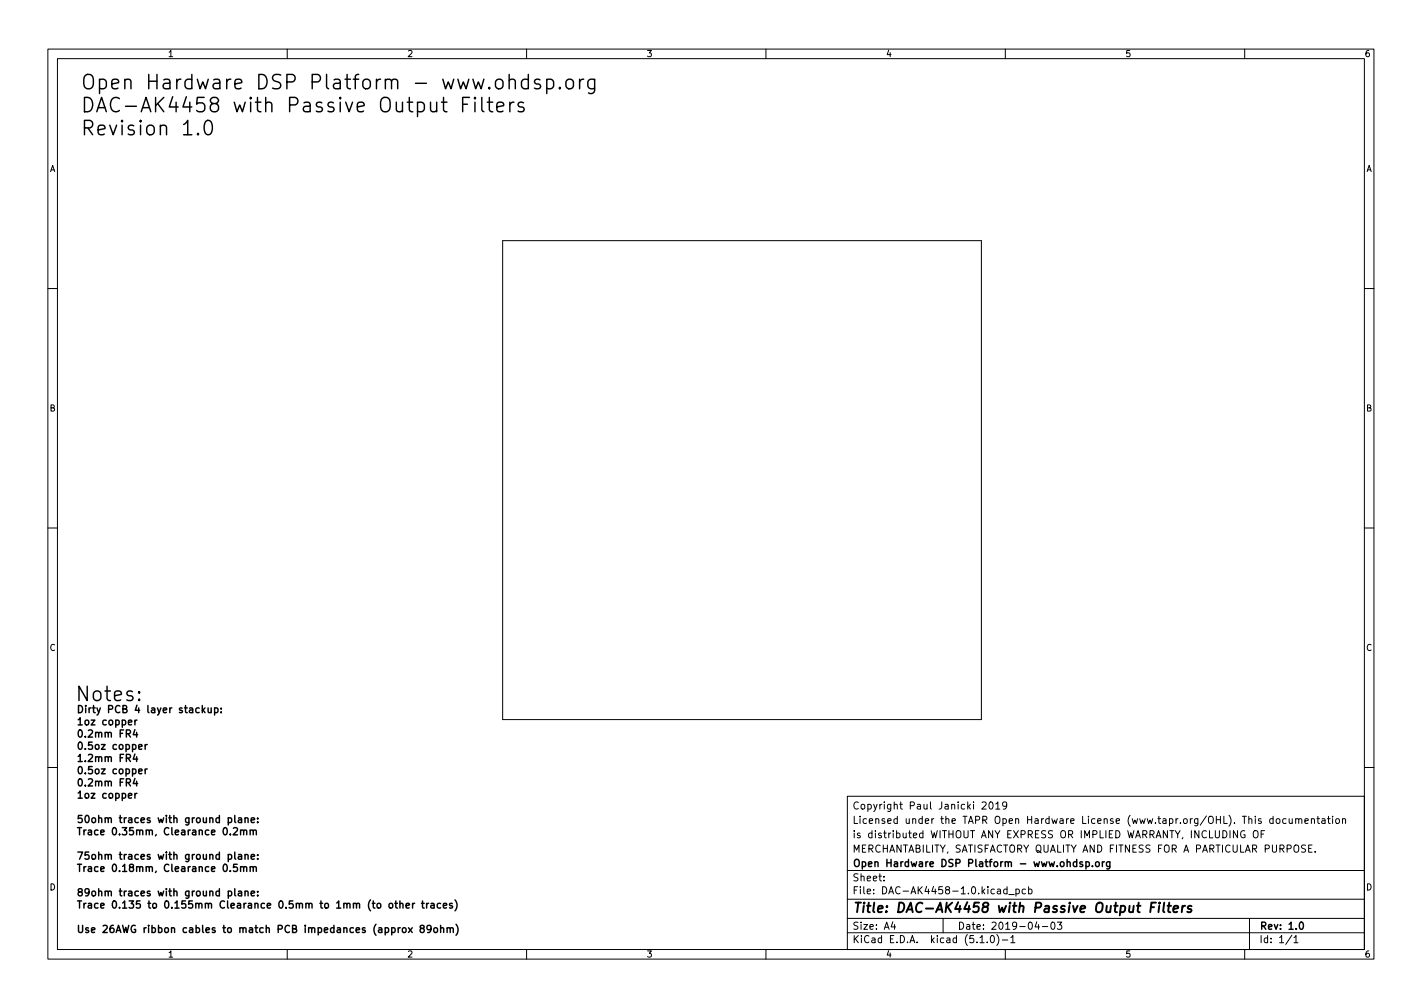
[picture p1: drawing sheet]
<svg xmlns="http://www.w3.org/2000/svg" width="297mm" height="210mm" viewBox="0 0 297 210" stroke-linecap="round" stroke-linejoin="round" font-family="sans-serif">
<defs><g id="words">
<g font-size="4.2">
<text x="16.7" y="18.7">Open Hardware DSP Platform - www.ohdsp.org</text>
<text x="16.7" y="23.5">DAC-AK4458 with Passive Output Filters</text>
<text x="16.7" y="28.3">Revision 1.0</text>
<text x="15.6" y="146.4">Notes:</text>
</g>
<text font-size="2.8" x="178" y="190.6">Title: DAC-AK4458 with Passive Output Filters</text>
<g font-size="2.1">
<text x="15.8" y="148.9">Dirty PCB 4 layer stackup:</text>
<text x="15.8" y="151.4">1oz copper</text>
<text x="15.8" y="154">0.2mm FR4</text>
<text x="15.8" y="156.5">0.5oz copper</text>
<text x="15.8" y="159.1">1.2mm FR4</text>
<text x="15.8" y="161.6">0.5oz copper</text>
<text x="15.8" y="164.2">0.2mm FR4</text>
<text x="15.8" y="166.7">1oz copper</text>
<text x="15.8" y="171.8">50ohm traces with ground plane:</text>
<text x="178" y="172">Licensed under the TAPR Open Hardware License (www.tapr.org/OHL). This documentation</text>
<text x="178" y="169">Copyright Paul Janicki 2019</text>
<text x="15.8" y="174.4">Trace 0.35mm, Clearance 0.2mm</text>
<text x="15.8" y="179.5">75ohm traces with ground plane:</text>
<text x="178" y="178">MERCHANTABILITY, SATISFACTORY QUALITY AND FITNESS FOR A PARTICULAR PURPOSE.</text>
<text x="178" y="175">is distributed WITHOUT ANY EXPRESS OR IMPLIED WARRANTY, INCLUDING OF</text>
<text x="15.8" y="182">Trace 0.18mm, Clearance 0.5mm</text>
<text x="178" y="184">Sheet:</text>
<text x="178" y="181">Open Hardware DSP Platform - www.ohdsp.org</text>
<text x="15.8" y="187.1">89ohm traces with ground plane:</text>
<text x="15.8" y="189.7">Trace 0.135 to 0.155mm Clearance 0.5mm to 1mm (to other traces)</text>
<text x="178" y="186.7">File: DAC-AK4458-1.0.kicad_pcb</text>
<text x="15.8" y="194.8">Use 26AWG ribbon cables to match PCB impedances (approx 89ohm)</text>
<text x="178" y="196.9">KiCad E.D.A. kicad (5.1.0)-1</text>
<text x="178" y="194.1">Size: A4</text>
<text x="200" y="194.1">Date: 2019-04-03</text>
<text x="263" y="194.1">Rev: 1.0</text>
<text x="263" y="196.9">Id: 1/1</text>
</g>
<g font-size="1.8">
<text x="35" y="11.9">1</text>
<text x="85" y="11.9">2</text>
<text x="135" y="11.9">3</text>
<text x="185" y="11.9">4</text>
<text x="235" y="11.9">5</text>
<text x="285" y="11.9">6</text>
<text x="10.3" y="35.9">A</text>
<text x="285.3" y="35.9">A</text>
<text x="10.3" y="85.9">B</text>
<text x="285.3" y="85.9">B</text>
<text x="10.3" y="135.9">C</text>
<text x="285.3" y="135.9">C</text>
<text x="10.3" y="185.9">D</text>
<text x="285.3" y="185.9">D</text>
<text x="35" y="199.9">1</text>
<text x="85" y="199.9">2</text>
<text x="135" y="199.9">3</text>
<text x="185" y="199.9">4</text>
<text x="235" y="199.9">5</text>
<text x="285" y="199.9">6</text>
</g>
</g></defs>
<g fill="none" stroke="#000" stroke-width=".21">
<path d="M10 10.2h277v190.1h-277zM12 12.2h273v186.1h-273zM60 10.2v2M110 10.2v2M160 10.2v2M210 10.2v2M260 10.2v2M105 50.2h100v100h-100zM10 60.2h2M285 60.2h2M10 110.2h2M285 110.2h2"/>
<path d="M10 160.2h2M177 166.3h108v32h-108zM205.1 167.6l.6-.2 .3 .5-.9 1h.9M206.7 167.6l.2-.2a.8 .8 0 0 1 .6 .8 .8 .8 0 0 1-.6 .7l-.2-.1-.1-.4zM208 167.9l.4-.5v1.5M208 168.9h.9M210.3 168.1l-.3 .3-.4-.1-.2-.2 .2-.6 .4-.1 .2 .2a.99 .99 0 0 1-.3 1.3h-.3M258.5 173.4v1.5l-.9-1.5v1.5M260 173.5a.7 .7 0 0 0-.9 .7 .7 .7 0 0 0 .9 .7l.1-.6h-.3M262 173.5l.1-.1a.5 .5 0 0 1 .7 .5v.5a.5 .5 0 0 1-.5 .6 .5 .5 0 0 1-.5-.6v-.5zM263.4 174.1h.5M264.1 173.4h-.7v1.5"/>
<path d="M265.9 171l-.4-.1-.3 .3 .2 .7h.5M265.9 170.4v1.5M266.7 171l.4-.1 .3 .3v.4l-.3 .3h-.4l-.1-.3zM268.6 171l-.4-.1-.3 .3 .2 .7h.5M269.3 170.9l.1 1h.3l.2-.1M269.9 170.9v1M270.6 171.1l.3-.2 .3 .1 .1 .9M270.6 170.9v1M271.3 171.1l.2-.2 .4 .1v.9M272.6 171.4l.7-.1-.1-.3-.4-.1-.2 .2v.8h.6M272.7 176.5l-.6-.1-.2 .3 .1 .4 .6 .3v.4l-.2 .1h-.5M273.4 177.1h.5"/>
<path d="M273.9 171.1l.2-.2 .4 .1 .1 .9M273.9 170.9v1M274.1 176.4h-.7v1.5h.7M274.7 177.8v.1M275.1 170.9h.5M275.3 170.4v1.3l.3 .2M276.1 171h.6l.1 .9M276.8 171.3l-.5 .1-.2 .2 .2 .3h.5M277.3 170.9h.6M277.5 170.4v1.3l.4 .2M278.4 170.4v.2M278.4 170.9v1"/>
<path d="M279.1 171l.4-.1 .3 .3v.4l-.3 .3h-.4l-.1-.3zM280.4 171.1l.2-.2 .4 .1 .1 .9M280.4 170.9v1M285 160.2h2M60 198.3v2M110 198.3v2M160 198.3v2M177 194.8h108M177 191.8h108M177 187.8h108M177 181.8h108M184.6 183.8v.1"/>
<path d="M184.6 183v.1M186.5 192.5l-.4 1h1M186.9 193v1M197 191.8v3M204.7 195.8l.4-.5v1.5M204.7 196.8h.9M206.2 196.7v.1M207 195.5l.2-.2a.8 .8 0 0 1 .5 .8 .8 .8 0 0 1-.5 .7l-.2-.1-.1-.4zM208.2 195.1a1.72 1.72 0 0 1 0 2.3M209.4 196.3h1.1M210 198.3v2M210.4 185.7l-.5-.1-.3 .3 .2 .7h.6"/>
<path d="M210.4 185.1v1.5M210.7 186.8h1.2M211.1 195.8l.5-.5v1.5M211.1 196.8h.9M212.2 185.7l.4-.1 .3 .3-.1 .7h-.6M212.2 185.6v1.5M214.2 185.7l-.4-.1-.3 .3 .1 .7h.6M214.9 185.7l.4-.1 .3 .3-.2 .7h-.5M214.9 185.1v1.5M216.6 192.5l-.4 1h.9M216.9 193v1M217.7 193.5h1.2"/>
<path d="M219.6 192.7l.3-.2a.8 .8 0 0 1 .5 .8 .8 .8 0 0 1-.5 .7l-.3-.1-.1-.4zM220.9 192.5h.9l-.5 .6 .4 .1v.7l-.2 .1-.6-.1M260 198.3v2M261 191.8v6.5M269.9 195.3l-1.3 1.9M270.3 195.8l.4-.5v1.5M270.3 196.8h.8"/>
</g>
<g fill="none" stroke="#000" stroke-width=".3">
<path d="M112.8 16.7l-.7-.2-.5 .5 .2 .4 1 .3 .1 .3-.1 .4-.3 .1-.9-.1M114.2 16.7l.9-.2 .5 .6v.9l-.2 .4-.3 .1-.9-.1M114.2 16.5v3M116.9 18.2l.2 .2-.2 .1-.1-.1 .1-.2v.3M118.4 16.8a.81 .81 0 0 1 .8-.3 .81 .81 0 0 1 .6 .6v.9a.81 .81 0 0 1-.8 .6 .81 .81 0 0 1-.8-.6v-.9zM121.1 16.5v2M121.9 16.5a.77 .77 0 0 0-.8 .6M124.2 16.5v2.5a.81 .81 0 0 1-1.3 .4M124.2 16.7l-.8-.2-.6 .6v.9l.3 .4 .3 .1 .8-.1M43.1 25.3a.71 .71 0 0 1 1.1 .4 1.76 1.76 0 0 1-.6 2.4 .77 .77 0 0 1-.8-.5 2.34 2.34 0 0 1 .3-2.3zM99.2 21.3v2M100.6 20.3v2.6l.5 .4"/>
<path d="M101.8 21.3h1.1M102.2 20.3v2.6l.2 .3 .5 .1M103.8 22.3l1.4-.3-.1-.5-.9-.2-.4 .5v1.1l.1 .3 .3 .1 .9-.1M106.5 21.3v2M107.4 21.3a.77 .77 0 0 0-.9 .6M109.4 21.5l-.8-.2-.4 .5 .2 .4 1 .3 .1 .3-.1 .4-.3 .1-.9-.1M28.2 152.3l-.4 1.1h1M28.2 157.4l-.4 1.1h1M28.2 150.4v1M28.5 152.9v1M28.5 158v1M28.6 150.4l-.4 .2"/>
<path d="M29 156l.7-.2-.1-.3h-.4l-.2 .2v.7h.6M30.3 155.5v1M30.8 155.5l-.5 .2M42.4 148.2l.4 .6M42.8 147.8l-.5 .6M43.5 147.8v.9l.4 .1 .2-.1M44.1 147.8v1M44.8 147.9l.5-.1 .2 .3-.1 .6h-.6M44.8 147.8v1.5M46.2 148.7v.1M46.2 147.9v.1M28.2 162.5l-.4 1.1h1"/>
<path d="M28.2 165.7v1M28.5 163.1v1M28.6 165.7l-.4 .2M29 161.1l.7-.2-.1-.3h-.4l-.2 .2v.7h.6M30.3 160.6v1M30.8 160.6l-.5 .2M48.8 172.9l.5-.1 .3 .4-.9 1.1h.9M49 170.3v1.2l.3 .3M49 177.9v1.3l.3 .2M49.8 170.8h.6l.1 1M49.8 178.5h.6l.1 .9M50.3 173.4l.2-.1 .3 .1 .1 .9"/>
<path d="M50.3 173.3v1M50.5 171.1l-.5 .1-.2 .2 .2 .4 .5-.1M50.5 178.8h-.5l-.2 .2 .2 .4 .5-.1M50.9 173.5l.2-.2 .4 .1v.9M51.2 170.9l.2-.1h.4v1M51.2 178.5l.2-.1 .4 .1v.9M51.2 170.8v1M51.2 178.4v1M52.3 173.4l.2-.1 .3 .1 .1 .9M52.3 173.3v1M52.5 171.3l.7-.2-.1-.3h-.4l-.2 .2v.7h.6M52.5 178.9l.7-.1-.1-.3-.4-.1-.2 .2v.7h.6"/>
<path d="M52.9 173.5l.2-.2 .4 .1v.9M53.8 171.6v.2M53.8 170.8v.2M53.8 179.3v.1M53.8 178.5v.1M226.8 179.9v1.5M230.3 179.9v1M230.7 179.9l-.4 .3M231.8 179.9v1.2l-.2 .3h-.4M49 185.6v1.2l.3 .3M49.5 180.5h-.7v.7l.2-.2 .5 .1 .1 .2-.1 .5-.2 .2-.5-.2M49.8 186.1h.6l.1 1"/>
<path d="M50.3 181.1l.2-.1h.3l.1 1M50.3 181v1M50.5 186.4l-.5 .1-.2 .2 .2 .4 .5-.1M50.9 181.2l.2-.2h.4v1M51.2 186.2l.2-.1h.4v1M51.2 186.1v1M52.3 181.1l.2-.1h.3l.1 1M52.3 181v1M52.5 186.6l.7-.2-.1-.3h-.4l-.2 .2v.7h.6M52.9 181.2l.2-.2h.4v1M53.8 186.9v.2M53.8 186.1v.2"/>
<path d="M82.5 188.6h.5M82.7 188.1v1.3l.3 .2M83.5 188.7l.3-.1 .3 .1 .1 .9M83.5 188.1v1.5M84.8 189.1l.7-.1v-.3l-.5-.1-.2 .2 .1 .7h.6M85.3 193.7l.8 1M86.1 193.7l-.8 1M86.2 188.6v1M86.6 188.6l-.4 .3M88 193.8l-.2-.2v-.3l.2-.1 .5 .1 .1 .2-.1 .2-.6 .2-.1 .2v.5l.2 .1h.3l.3-.3-.1-.4-.2-.2M88 188.6h.6M88.3 188.1v1.3l.3 .2"/>
<path d="M89.1 188.6v1M89.5 188.6l-.4 .3M90 188.7h.6l.1 .9M90 193.8l-.2 .3h-.3l-.3-.3 .1-.5 .5-.1 .2 .1a.99 .99 0 0 1-.4 1.4h-.3M90.7 189h-.5l-.2 .2 .2 .4 .5-.1M90.8 193.8l.3-.1 .3 .3v.4l-.3 .3-.3-.1-.2-.2zM92 188.7l-.4-.1-.3 .3 .2 .6h.5M92 193.8l.3-.1 .3 .1 .1 .9M92 193.2v1.5M92.6 189.1l.7-.1v-.3l-.5-.1-.2 .2 .1 .7h.6M93.4 193.8l.2-.1 .4 .1v.9M93.4 193.7v1"/>
<path d="M94 193.9l.3-.2 .3 .1 .1 .9M94.5 188.7l-.4-.1-.2 .2 .1 .2 .5 .2v.3h-.6M95 187.9a1.72 1.72 0 0 1 0 2.3M95.3 193a1.72 1.72 0 0 1 0 2.3M226.1 180l-.3-.1-.2 .2v.3l.5 .1v.4h-.5M226.8 180l.5-.1 .3 .3-.2 .7h-.6M228.2 180.8v.1M228.9 180.1l.2-.2 .5 .2v.5l-.1 .3h-.4l-.2-.1zM231.8 180l-.4-.1-.3 .3 .2 .7h.5M271.6 192.6l.2-.1a.8 .8 0 0 1 .5 .8 .8 .8 0 0 1-.5 .7 1 1 0 0 1-.2-1.4z"/>
</g>
<path d="M240.4 189.4h.7M241.5 188.5h-1l-.2 2M242.2 189.1l-.2 1.4M242.2 188.5v.2M243.2 188.5l-.2 1.7 .2 .3M243.9 189.1h.7M244.2 188.5l-.2 1.7 .1 .2 .4 .1M245.1 189.8l1-.2-.1-.4-.5-.1-.3 .3-.1 1h.8M247 189.1l-.2 1.4M247.6 189.1l-.4 .1-.2 .3M248.9 189.2a.49 .49 0 0 0-.8 .3l.1 .2 .4 .1 .3 .3-.3 .4-.6-.1" fill="none" stroke="#000" stroke-width=".4"/>
<use href="#words"/>
</svg>
